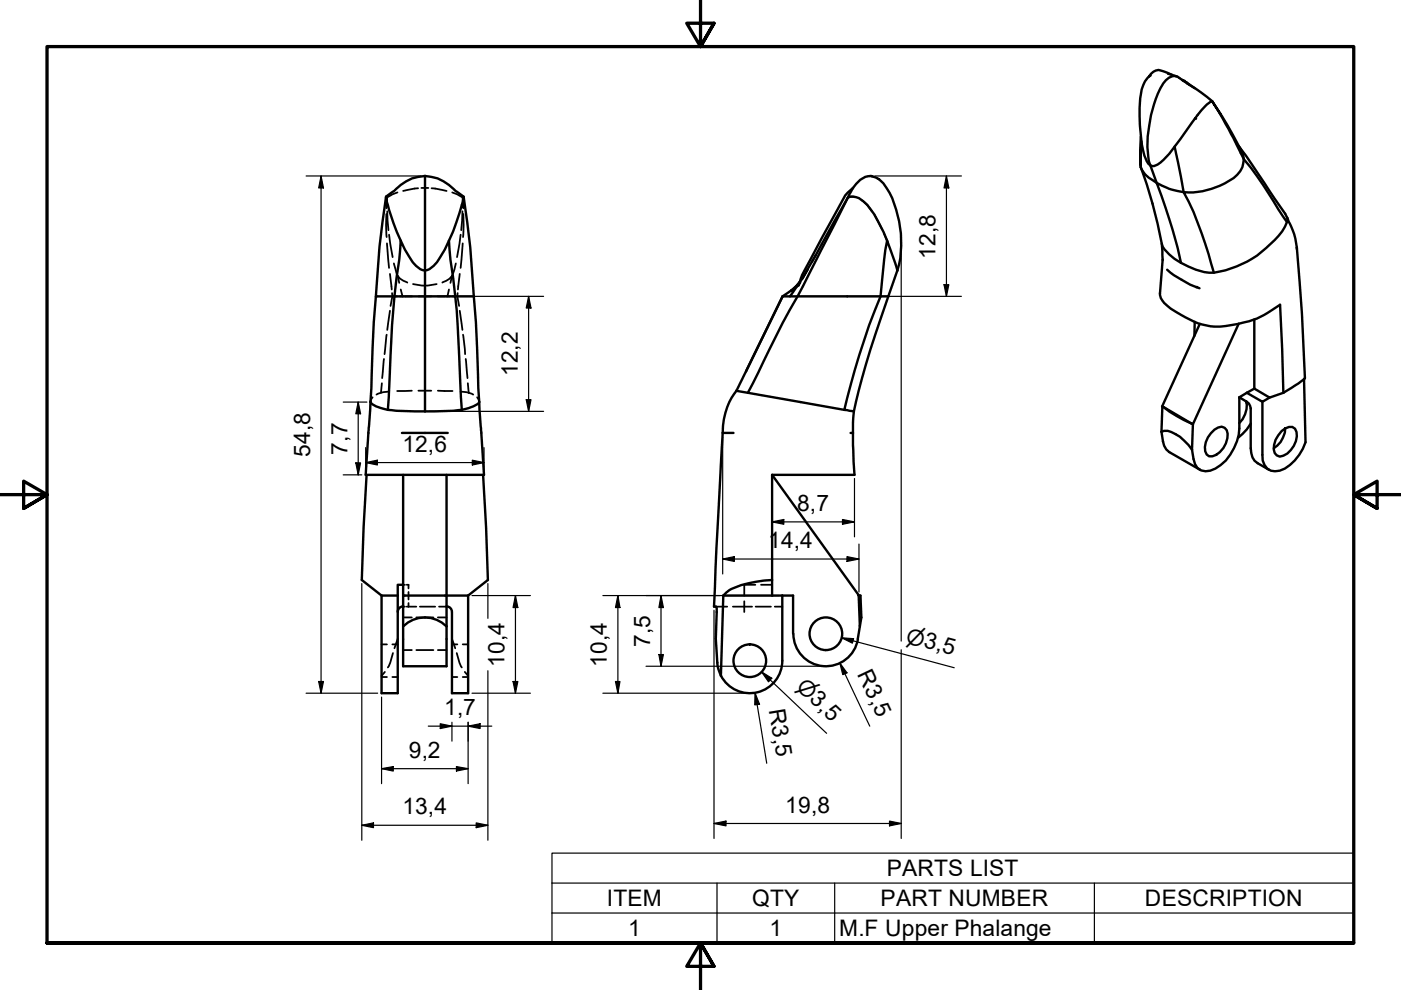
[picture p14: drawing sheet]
<svg xmlns="http://www.w3.org/2000/svg" width="297mm" height="210mm" viewBox="0 0 297 210" stroke-linecap="round" stroke-linejoin="round" font-family="sans-serif">
<defs><g id="words">
<g font-size="4.8">
<text x="198.4" y="54.8" transform="rotate(-90 198.4 54.8)">12,8</text>
<text x="109.8" y="79.8" transform="rotate(-90 109.8 79.8)">12,2</text>
<text x="85.3" y="95.8">12,6</text>
<text x="65.8" y="96.9" transform="rotate(-90 65.8 96.9)">54,8</text>
<text x="73.7" y="96.4" transform="rotate(-90 73.7 96.4)">7,7</text>
<text x="169" y="108.4">8,7</text>
<text x="162.9" y="116.2">14,4</text>
<text x="137.9" y="137.2" transform="rotate(-90 137.9 137.2)">7,5</text>
<text x="107" y="141.4" transform="rotate(-90 107 141.4)">10,4</text>
<text x="128.7" y="141.4" transform="rotate(-90 128.7 141.4)">10,4</text>
<text x="181.7" y="143" transform="rotate(65 181.7 143)">R3,5</text>
<text x="94.2" y="151.7">1,7</text>
<text x="163" y="150.5" transform="rotate(81 163 150.5)">R3,5</text>
<text x="86.7" y="160.7">9,2</text>
<text x="85.3" y="172.7">13,4</text>
<text x="166.5" y="172.3">19,8</text>
<text x="188" y="185.8">PARTS LIST</text>
<text x="128.7" y="192.2">ITEM</text>
<text x="159.4" y="192.2">QTY</text>
<text x="186.7" y="192.2">PART NUMBER</text>
<text x="242.8" y="192.2">DESCRIPTION</text>
<text x="133.2" y="198.5">1</text>
<text x="163.1" y="198.5">1</text>
<text x="177.9" y="198.5">M.F Upper Phalange</text>
</g>
<g font-size="4.6">
<text x="191.8" y="136.2" transform="rotate(15 191.8 136.2)">⌀3,5</text>
<text x="168.6" y="145.8" transform="rotate(43 168.6 145.8)">⌀3,5</text>
</g>
</g></defs>
<!-- layer: Visible (ISO) -->
<g fill="none" stroke="#000" stroke-width=".51">
<path d="M244 16h-.1a4.1 4.1 0 0 0-1.8 3 35.5 35.5 0 0 0 .5 14l.5 1.2 .8 .9 1.3 3.7-.9-.7a5.1 5.1 0 0 1-2.4-2.6M247.2 17a2.02 2.02 0 0 1 2.9-.5l4.5 3.1 2.4 1.8-1.1 .7-1.2 1.3-4.4 6.1a20.4 20.4 0 0 1-4.9 5.4l-.7 .3-.8-.1a16 16 0 0 1-.3-8.4 20.5 20.5 0 0 1 3.6-9.7zM247.6 15.7l1.9 .5M248.4 15.8l-.8-.3a3.9 3.9 0 0 0-2.6-.5l-.5 .2-.9 1M250.6 16.9l.6 .3M250.8 17.1l2.5 1.6M90.1 37.3a9.7 9.7 0 0 0-6.5 3.2l-1.7 1.2-.8 5.4a437.6 437.6 0 0 0-2.4 35.2l-1.2 18.4h25.1l-1.2-18.4a291 291 0 0 0-.9-19.5M90.1 37.3v20.1M90.1 37.3a9.7 9.7 0 0 1 6.5 3.2l1.7 1.2 1.4 10.7 .8 10.4M180.8 39.8l-3.8 7a141.1 141.1 0 0 1-9.5 16h-1.6M241.9 35.5a93.3 93.3 0 0 1 4.4 16.2l.2 3.5M241.9 29l-.2 2.8v3.1l.2 .6"/>
<path d="M242 29.9l-.1 5.6M249 31.1l2 9.6-3.1-.7-2.7-1.2a110.3 110.3 0 0 1 5.2 16.9M262.6 31l.7 1.2M262.7 31.1l1.5 1.9 8.3 12.3a2.08 2.08 0 0 1-.1 2.8 21.8 21.8 0 0 1-15 9.7 10.3 10.3 0 0 1-5.5-1.3l-1.5-.8M263.1 32a85.1 85.1 0 0 0-6.1-10.6 105.7 105.7 0 0 1 6.7 12.4 5.2 5.2 0 0 1-3.1 4.5 15.5 15.5 0 0 1-9.6 2.4 81.9 81.9 0 0 1 6.4 17.1M263.1 31.9l.2 .3M263.3 32.2l.4 1.6a93 93 0 0 1 8.3 12l.9 1.3M81.9 41.7a36.4 36.4 0 0 0 3.1 9.3M90.1 57.4a3.7 3.7 0 0 1-2.6-1.8l-1.6-2.7-.9-1.9-.4 4.1-1 7.7M90.1 57.4v29.8M95.2 51l.3 4.1 1 7.7h4M98.3 41.7a42 42 0 0 1-5.7 13.9 3.8 3.8 0 0 1-2.5 1.8"/>
<path d="M169.6 59.7l-1.9 1.9M188.1 51a32.5 32.5 0 0 0-4.2-7.5 4.1 4.1 0 0 0-3.6-1.8l-.5 .2-10.7 20.9h17.6M190.2 57.4a22.6 22.6 0 0 0-2.2-17.6 3.9 3.9 0 0 0-4.5-2.3l-1.1 .6-3.2 3.3-7.3 13.5a16.1 16.1 0 0 0-2.4 5l-.6 .7-1.2 1M190.2 57.4l-2.1-6.4a104.5 104.5 0 0 0-1.4 11.8M190.2 57.4l-1.9 5.4M246.3 51.7a5.8 5.8 0 0 0 2.7 3.2l1.4 .8M246.5 55l-.6 7.2a3.1 3.1 0 0 0 1.6 2.6 25.8 25.8 0 0 0 7.4 4 12 12 0 0 0 5 .3 21.8 21.8 0 0 0 11.5-4.5l.7 18.7M247.5 57.2a24.3 24.3 0 0 0 6.8 3.9M272.9 46.1l.7 1.6a13.6 13.6 0 0 1 1.4 4.8M275 52.5a388.6 388.6 0 0 1 1.6 27.8l-1.3 1-3.2 2M275 52.5v.3M79.7 62.8h3.9"/>
<path d="M83.6 62.8h12.9l.5 6.1 .9 18M83.6 62.8l-.5 6.1-.9 18 1.8 .2 6.1 .1M165.9 62.8l-9.8 20M167.5 62.8h1.6l-3.2 5.7-7.3 14.8M167.7 61.6l-1.8 1.2M186.7 62.8h1.6M186.7 62.8a156.4 156.4 0 0 0-7.7 24.1l2 .3M188.3 62.8a190.7 190.7 0 0 0-7.3 24.4M253.3 68.2l-.1 3M254.4 68.7l-8 17.5 .2 .1M262.6 68.6l-9.7 21.4M265.9 67.7v14.7l3.3 1.9 2.9-1"/>
<path d="M78.5 85.1v.2a5.6 5.6 0 0 0 3.7 1.6M85.2 91.8h9.7M101.6 85.1v.2a6.3 6.3 0 0 1-4.5 1.7l-7 .2M153.2 91.8h2.3M153.2 91.8l-1.3 24.5-.5 12.3h.4a1.13 1.13 0 0 1 .2 1.2l-.2 5.6 .3 5.1v.8l.7 2M156.1 82.8a14.1 14.1 0 0 0-2.9 9M156.1 82.8l22.9 4.1M180.3 91.8h.5M180.8 91.8l.4 8.9h-17.5M181 87.2l-.2 4.6M246.3 91.5a2.93 2.93 0 0 1 2.9 .5 11.7 11.7 0 0 1 3.5 3.3M246.3 91.5l.5 3 .5 .8 .6 .6 6.5 3.7"/>
<path d="M246.4 86.2l-.1 5.3M246.6 86.3a27.7 27.7 0 0 0 6.1 3.5M246.6 86.3l6.1 3.5M252.7 89.8l.2 .1-.2 5.4M256.7 91.9l.8-.8 .8-.5a1.39 1.39 0 0 1 2 1.4 4.9 4.9 0 0 1-3.3 4.7h-.7a2.33 2.33 0 0 1-.6-2.9l.4-1.1zM262.8 84.2l2 1.4 .4 1v8.4a3.4 3.4 0 0 0 1.4 3.2l2.4 1.4M262.8 84.2v6.6a10.2 10.2 0 0 1-6.2 9 2.65 2.65 0 0 1-3.6-2.5l-.3-2M263 84.4h-.2M264.2 85.1a4.6 4.6 0 0 1-1.4 4.6M264.4 83.3l3.3 1.9 1.5-.9M264.4 83.3l-1.6 .9M265.2 89.8l-.8 1.2-1.9 1.8"/>
<path d="M265.9 82.4l-1.5 .9M271.7 91.4a2.02 2.02 0 0 1 2.9-.5 3.8 3.8 0 0 1-.9 4.5l-.8 .8-.8 .4a1.39 1.39 0 0 1-2-1.3 5.2 5.2 0 0 1 1.6-3.9zM272.5 90.8a5.2 5.2 0 0 1-2.4 4.2M276.5 80.4l.3 13.4a9.5 9.5 0 0 1-5.5 6 2.84 2.84 0 0 1-3.6-3.4v-11.2M77.7 100.7l-.6 11.1-.4 11.2 4.2 3.3M85.5 100.7v40.6h9.2v-40.6M102.4 100.7l.7 11.1 .3 11.2-4.1 3.3M163.7 100.7l18.4 25.6 .2 6.5 .3-1.9-.2-4.6h-.3M163.7 100.7v25.6M80.9 126.3v20.7h3.4v-20.7M80.9 126.3h3.4M85.5 124h-1.2v2.3"/>
<path d="M85.5 126.3h13.8M85.5 132.8a6.5 6.5 0 0 1 9.2 0M85.5 128.6a1.17 1.17 0 0 0-1.2 1.1M99.3 126.3v20.7h-3.5v-17.3a1.17 1.17 0 0 0-1.2-1.1M153.4 126.3h14.7v8M153.4 126.3l-.6 17M163.7 123a22.7 22.7 0 0 0-9.1 2.1l-1.2 1.2M165.9 126.3v13.8a6.9 6.9 0 0 1-5.3 6.7 6.9 6.9 0 0 1-7.7-3.5M168.2 134.4a6.9 6.9 0 0 0 6.3 6.8 6.9 6.9 0 0 0 7.4-5.7M182.3 132.8l-.4 2.7"/>
<circle cx="175.1" cy="134.4" r="3.5"/>
<circle cx="159" cy="140.1" r="3.5"/>
</g>
<g fill="#000">
<circle cx="253.4" cy="25.1" r=".25"/>
<circle cx="253.6" cy="60.9" r=".25"/>
</g>
<!-- layer: Hidden (ISO) -->
<g fill="none" stroke="#000" stroke-width=".38">
<path d="M88.6 39.9l-3.1 .6M89.3 39.8h1.5M91.5 39.9l3.2 .6M184.8 37.4l.6 .1M185.9 37.8l.5 .2M81.9 41.7h.1M81.9 45.4l.1 4.9M82 41.8v.1M82 51.6l.5 5.2M82 41.9l-.1 2.3M82 41.9v2M82.1 44.8l.3 4"/>
<path d="M82.5 49.8l.7 4.7M82.7 58.1l.4 3.3M83.5 55.9l.8 2.6M84.3 40.8l-2.3 1.1M84.3 58.5a4.7 4.7 0 0 0 2.1 1.4M84.3 58.5l.3 1.5M95.8 58.5a4.7 4.7 0 0 1-2 1.4M95.8 58.5l-.3 1.5M95.9 40.8l2.2 1.1 .1-.1M96.6 55.9l-.8 2.6M97.5 58.1l-.4 3.3M97.7 49.8l-.8 4.7"/>
<path d="M98 44.8l-.2 4M98.1 43.9v-2l.1 2.3M98.1 51.6l-.4 5.2M98.2 45.4v4.9M98.2 41.7h.1M169.5 59.9v.2M169.7 59.7l-.4 .5M169.7 59.9l-.3 .7M169.7 59.5l-.1 .2M169.9 59.4l.1-.2-.1 .3M170.5 58.5l-.4 .7M170.5 58.5l-.4 .6"/>
<path d="M171.3 57.1l-.8 1.4zM173 54.1l-.9 1.4M181.3 41.8l-1-.1-.5 .2M182.7 42.5l1.2 1 1 1.4M185.4 45.6l1.6 3M187.4 49.4l.7 1.6M81.4 76.1l-.4 4.1M82 71l-.5 4.1M82.7 65.9l-.6 4M83.1 62.1l.1 .7-.4 2.1M83.6 62.8h.6M84.8 62.8h.7"/>
<path d="M85 61.4l.3 1.4M85.8 62.8h1.6M87.6 60.2l1.9 .4h1.2l1.9-.4M88.7 62.8h2.7M92.8 62.8h1.6M94.6 62.8h.8M95.2 61.4l-.3 1.4M95.9 62.8h.6M97 62.1v.7l.3 2.1M97.5 65.9l.5 4M98.2 71l.4 4.1M98.7 76.1l.4 4.1"/>
<path d="M168.3 61.2l-.6 .4M169.4 60.6l-.6 .3M169.4 60.3v.3M79 84.2l-.5 .9M81 81.3l-.2 2M82.5 83l-1.3 .2-1.4 .5M87.3 82.8l-3.1 .1M88.7 82.8h2.7M92.8 82.8l3.1 .1M97.7 83l1.7 .3M99.2 81.3l.2 2M99.4 83.3l.9 .4"/>
<path d="M101.2 84.2l.4 .9M80.9 136.6h1.1M83.2 136.6h1.1M83.3 138.5l-.6 2-.5 1M84.3 135.4l-.7 2M85.5 124h.4M85.5 128.6h.4M85.5 137.8h1.8M85.5 130.9h1.8M86.2 124h.4v.7M86.2 128.6h2.1M86.6 125.5v1.6"/>
<path d="M86.6 127.9v.7M88.3 137.8h3.6M88.3 130.9h3.6M89 128.6h3.3M92.8 137.8h1.9M92.8 130.9h1.9M93.1 128.6h1.6M95.8 135.4l.7 2M95.8 136.6h1.2M96.8 138.5l.6 2 .5 1M98.1 136.6h1.2M151.8 128.6h2.4"/>
<path d="M155.4 128.6h4M157.8 127.5v2.3M160.1 124h-2.3v2.3M160.2 128.6h3.2M161.4 124h2.3M164.3 128.6h1.6M80.9 143.5h1.1M81.6 142.5l-.7 .8M83.2 143.5h1.1M95.8 143.5h1.2M98.1 143.5h1.2M98.6 142.5l.7 .8"/>
</g>
<g fill="#000">
<circle cx="167.7" cy="61.6" r=".19"/>
<circle cx="78.1" cy="91.8" r=".19"/>
<circle cx="78.5" cy="85.1" r=".19"/>
<circle cx="102" cy="91.8" r=".19"/>
<circle cx="155.5" cy="91.8" r=".19"/>
<circle cx="77.5" cy="100.7" r=".19"/>
<circle cx="102.6" cy="100.7" r=".19"/>
</g>
<!-- layer: Symbol (ISO) -->
<path d="M117 187.2v-6.3h170v6.3M117 187.2h170v6.4M117 187.2v12.7h170v-6.3M117 193.6h170M152 187.2v12.7M177 187.2v12.7M232 187.2v12.7" fill="none" stroke="#000" stroke-width=".25"/>
<!-- layer: Border (ISO) -->
<path d="M148.5 -.1v10l-2.9-5h5.8l-2.9 5 2.9-5M0 104.9h10l-5-2.9v5.8l5-2.9-5 2.9M297 104.9h-10l5-2.9v5.8l-5-2.9 5 2.9M10 199.9v-190h277v190h-277h277M151.4 204.9l-2.9-5 2.9 5h-5.8l2.9-5v10" fill="none" stroke="#000" stroke-width=".7"/>
<!-- layer: Dimension (ISO) -->
<g fill="none" stroke="#000" stroke-width=".25">
<path d="M64.9 37.3h24.4M68.1 37.3l.5 2.5h-1zM68.1 37.3v109.7M185.5 37.3h18.3M200.7 37.3l.5 2.5h-1zM200.7 37.3v25.5M191.1 52.9v83M90.9 62.8h24.4M112.1 62.8l.5 2.5h-1zM112.1 62.8v24.4M169.9 62.8h33.9M200.2 60.4h1l-.5 2.4z"/>
<path d="M72.8 85.3h5M75.4 98.1h1.1l-.6 2.6zM75.9 85.3l.6 2.4h-1.1zM75.9 85.3v15.4M77.5 98.1l2.5-.5v1zM77.5 98.1h25.1M77.5 94.9v5M90.9 87.2h24.4M100.1 97.6l2.5 .5-2.5 .5zM102.6 94.9v5M111.6 84.7h1l-.5 2.5zM153.2 92.6v29.1"/>
<path d="M72.8 100.7h3.9M153.2 118.5l2.5-.5v1zM153.2 118.5h28.9M163.7 110.7l2.5-.6v1.1zM163.7 110.7h17.5M178.6 110.1l2.6 .6-2.6 .5zM179.6 118l2.5 .5-2.5 .5zM181.2 101.4v12.4M182.1 115.4v10.1M76.7 123.7v54.5M100.1 126.3h12.4M103.4 123.7v7.4"/>
<path d="M109.3 126.3l.5 2.5h-1zM109.3 126.3v20.7M127.8 126.3h37.3M131 126.3l.4 2.5h-.9zM131 126.3v20.7M139.7 138.8h1l-.6 2.5zM140.1 126.3l.6 2.5h-1zM140.1 126.3v15M151.4 129.4v48.4M178.4 135.2l2.6 .2-.3 1zM178.4 135.2l23.9 6.4M191.1 137.8v40"/>
<path d="M64.9 147h15.2M67.6 144.5h1l-.5 2.5zM80.9 147.8v18.4M90.8 154h13.5M93.3 153.5l2.5 .5-2.5 .5zM95.8 153.1v4M99.3 154l2.5-.5v1zM99.3 153.1v13.1M100.1 147h12.4M103.4 142.2v36M108.8 144.5h1l-.5 2.5zM127.8 147h30.4"/>
<path d="M130.5 144.5h.9l-.4 2.5zM137 141.3h37.2M160.1 146.9l.9 2.4-1 .2zM160.1 146.9l2.5 14.9M161.5 142.5l2.1 1.3-.7 .8zM161.5 142.5l13.8 13M178.1 140.6l1.5 2.1-.9 .3zM178.1 140.6l6.3 13.4M76.7 175l2.5-.5v1zM76.7 175h26.7M80.9 163l2.5-.5v1zM80.9 163h18.4"/>
<path d="M96.8 162.5l2.5 .5-2.5 .5zM101 174.5l2.4 .5-2.4 .5zM151.4 174.6l2.5-.5v1zM151.4 174.6h39.7M188.6 174.1l2.5 .5-2.5 .5z"/>
</g>
<g fill="#000">
<path d="M68.1 37.3l.5 2.5h-1zM200.7 37.3l.5 2.5h-1zM112.1 62.8l.5 2.5h-1zM200.2 60.4h1l-.5 2.4zM75.4 98.1h1.1l-.6 2.6zM75.9 85.3l.6 2.4h-1.1zM77.5 98.1l2.5-.5v1zM100.1 97.6l2.5 .5-2.5 .5zM111.6 84.7h1l-.5 2.5zM153.2 118.5l2.5-.5v1zM163.7 110.7l2.5-.6v1.1zM178.6 110.1l2.6 .6-2.6 .5z"/>
<path d="M179.6 118l2.5 .5-2.5 .5zM109.3 126.3l.5 2.5h-1zM131 126.3l.4 2.5h-.9zM139.7 138.8h1l-.6 2.5zM140.1 126.3l.6 2.5h-1zM178.4 135.2l2.6 .2-.3 1zM67.6 144.5h1l-.5 2.5zM93.3 153.5l2.5 .5-2.5 .5zM99.3 154l2.5-.5v1zM108.8 144.5h1l-.5 2.5zM130.5 144.5h.9l-.4 2.5zM160.1 146.9l.9 2.4-1 .2z"/>
<path d="M161.5 142.5l2.1 1.3-.7 .8zM178.1 140.6l1.5 2.1-.9 .3zM76.7 175l2.5-.5v1zM80.9 163l2.5-.5v1zM96.8 162.5l2.5 .5-2.5 .5zM101 174.5l2.4 .5-2.4 .5zM151.4 174.6l2.5-.5v1zM188.6 174.1l2.5 .5-2.5 .5z"/>
</g>
<use href="#words"/>
</svg>
